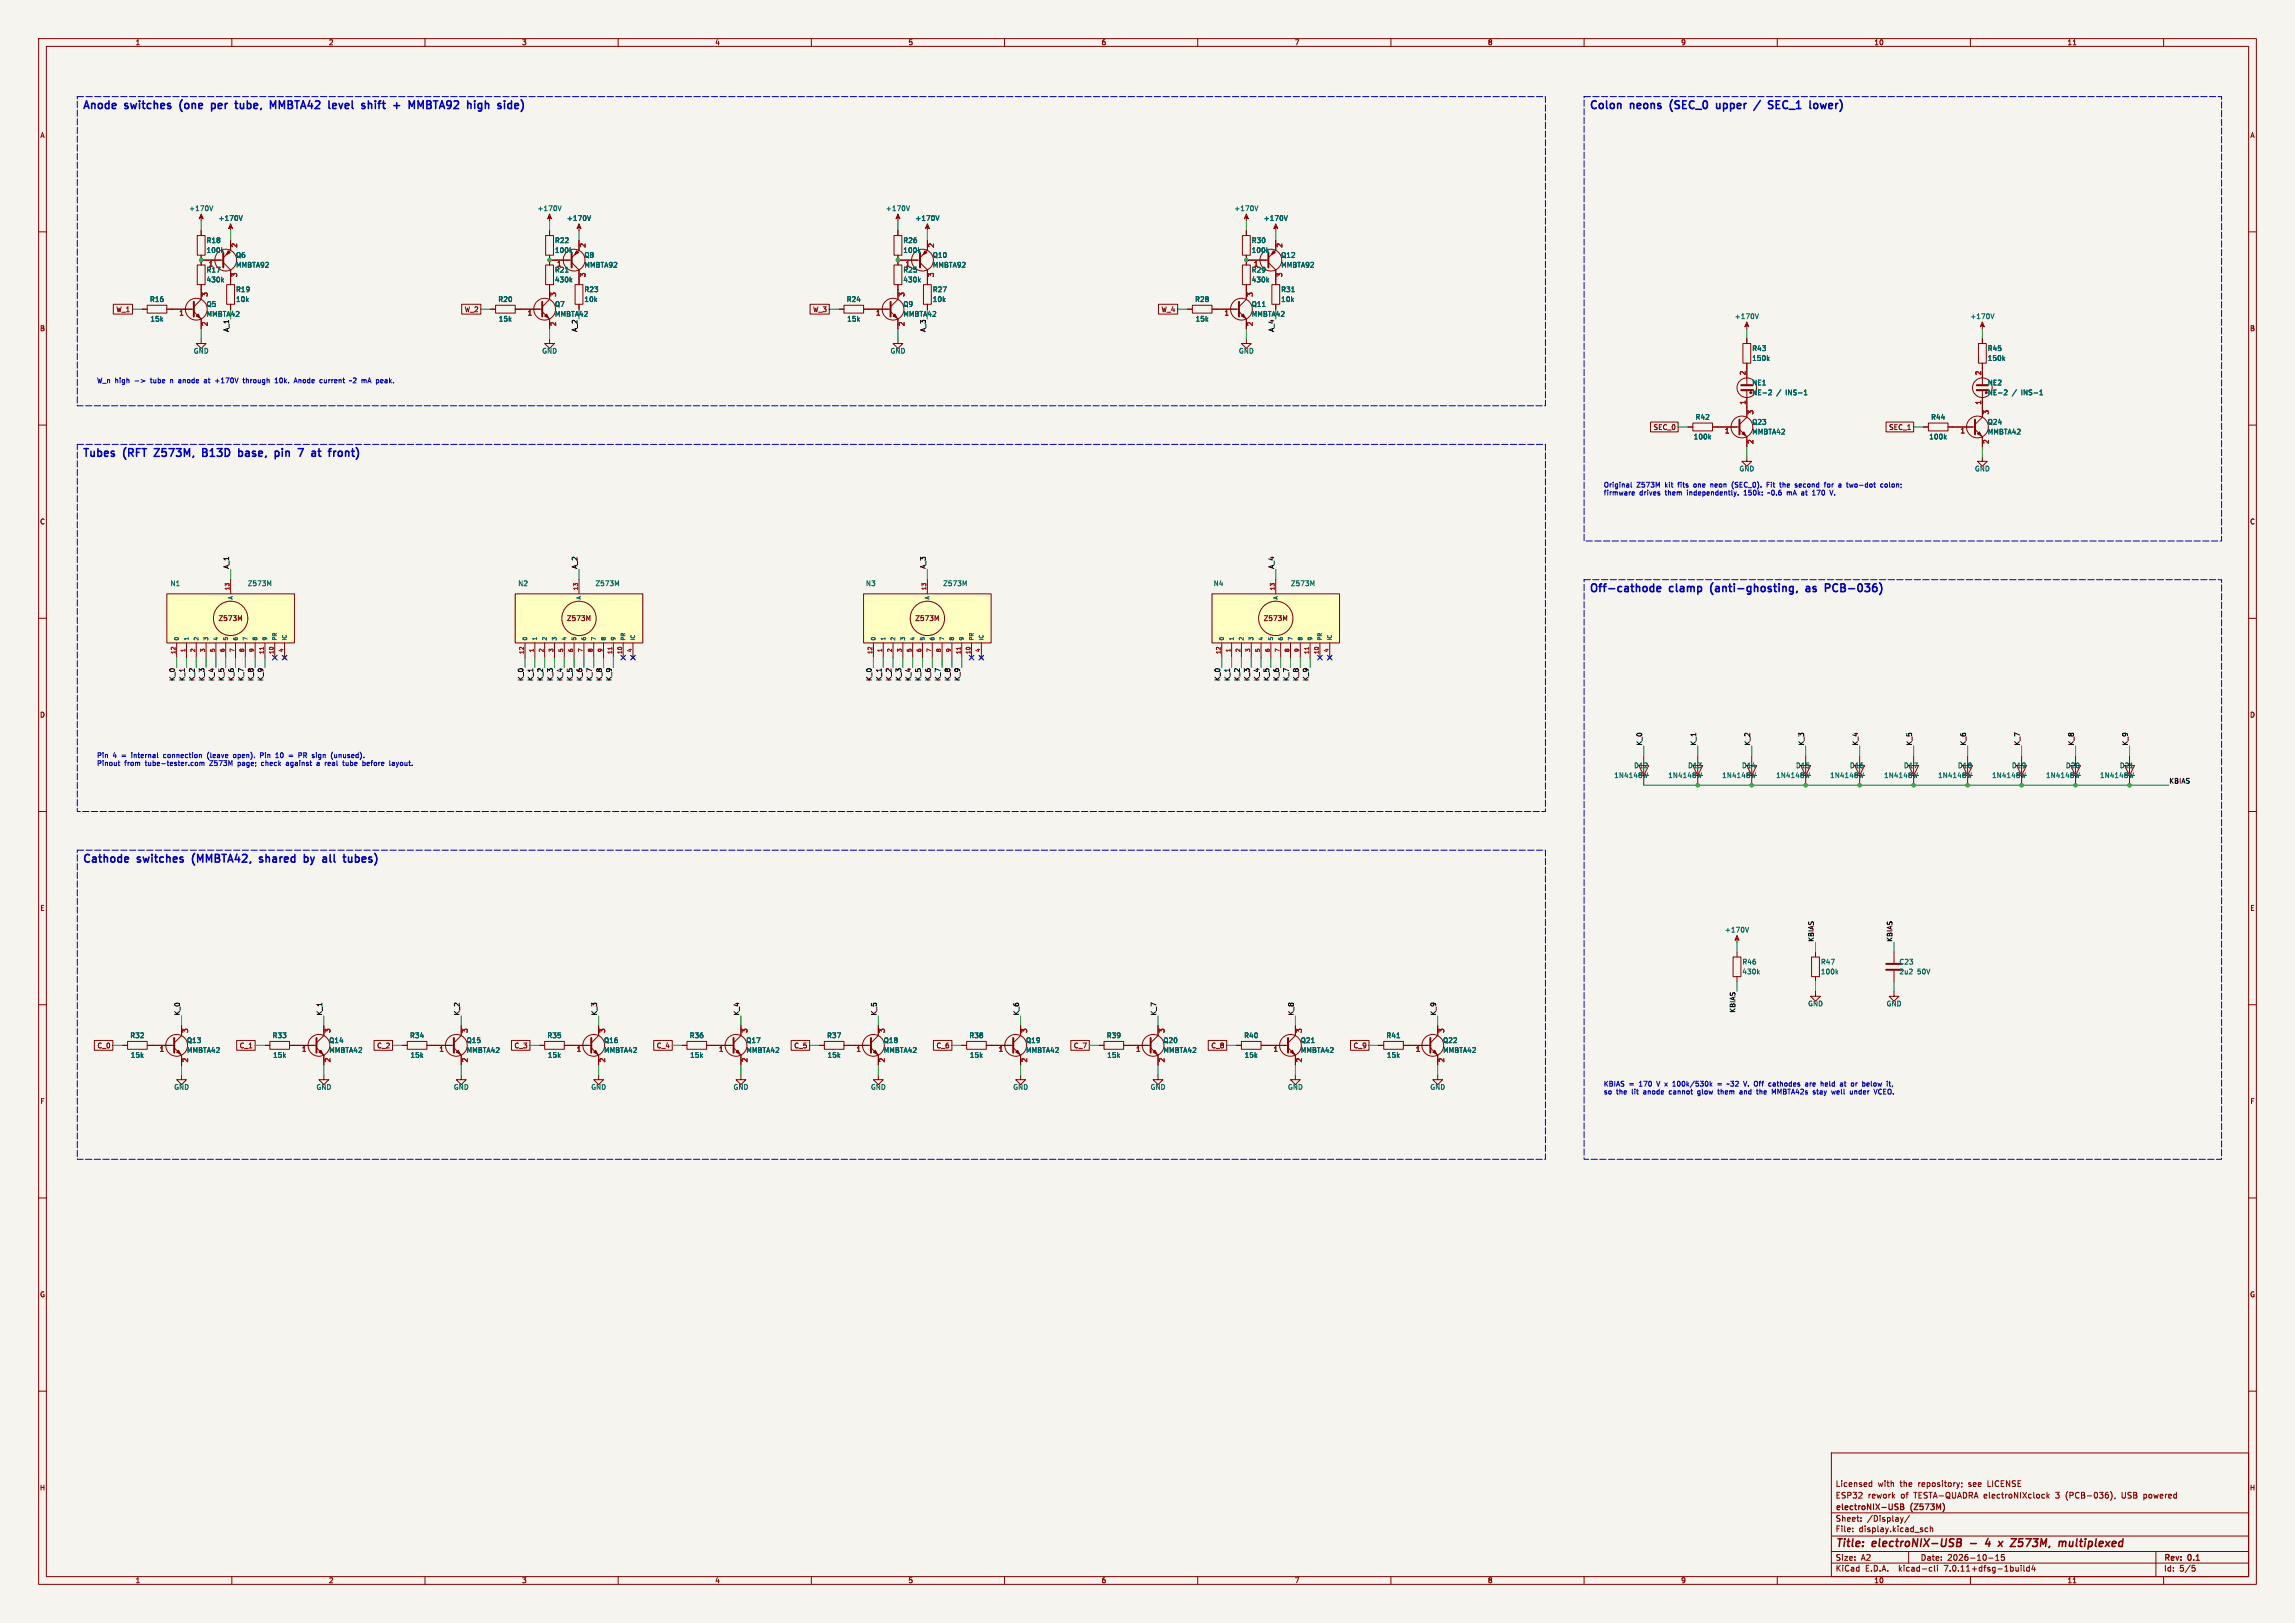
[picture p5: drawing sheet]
<svg xmlns="http://www.w3.org/2000/svg" width="594mm" height="420mm" viewBox="0 0 594 420" stroke-linecap="round" stroke-linejoin="round" font-family="sans-serif">
<defs><g id="words">
<g font-size="2.8" fill="#0000c2">
<text x="21.3" y="29.2">Anode</text>
<text x="32.5" y="29.2">switches</text>
<text x="47.4" y="29.2">(one</text>
<text x="56.4" y="29.2">per</text>
<text x="63.5" y="29.2">tube,</text>
<text x="73.3" y="29.2">MMBTA42</text>
<text x="89.2" y="29.2">level</text>
<text x="98.6" y="29.2">shift</text>
<text x="112.4" y="29.2">MMBTA92</text>
<text x="128.3" y="29.2">high</text>
<text x="411.3" y="29.2">Colon</text>
<text x="422.1" y="29.2">neons</text>
<text x="433.2" y="29.2">(SEC_0</text>
<text x="446" y="29.2">upper</text>
<text x="456.7" y="29.2">/</text>
<text x="461.1" y="29.2">SEC_1</text>
<text x="472.5" y="29.2">lower)</text>
<text x="21.3" y="119.2">Tubes</text>
<text x="32.1" y="119.2">(RFT</text>
<text x="41" y="119.2">Z573M,</text>
<text x="54.1" y="119.2">B13D</text>
<text x="64.3" y="119.2">base,</text>
<text x="74.5" y="119.2">pin</text>
<text x="81.4" y="119.2">7</text>
<text x="85.6" y="119.2">at</text>
<text x="90.9" y="119.2">front)</text>
<text x="411.3" y="154.2">Off-cathode</text>
<text x="432.3" y="154.2">clamp</text>
<text x="443.6" y="154.2">(anti-ghosting,</text>
<text x="469.2" y="154.2">as</text>
<text x="474.9" y="154.2">PCB-036)</text>
<text x="21.3" y="224.2">Cathode</text>
<text x="35.7" y="224.2">switches</text>
<text x="50.7" y="224.2">(MMBTA42,</text>
<text x="68.9" y="224.2">shared</text>
<text x="81.2" y="224.2">by</text>
<text x="86.9" y="224.2">all</text>
<text x="93.1" y="224.2">tubes)</text>
</g>
<g font-size="2.8" fill="#840000">
<text x="475" y="400.9">Title:</text>
<text x="484.7" y="400.9">electroNIX-USB</text>
<text x="515.6" y="400.9">4</text>
<text x="519.8" y="400.9">x</text>
<text x="523.8" y="400.9">Z573M,</text>
<text x="536.9" y="400.9">multiplexed</text>
</g>
<g font-size="2.1" fill="#840000">
<text x="475" y="388">ESP32</text>
<text x="475" y="385">Licensed</text>
<text x="483.4" y="388">rework</text>
<text x="486" y="385">with</text>
<text x="491.8" y="385">the</text>
<text x="492" y="388">of</text>
<text x="495.5" y="388">TESTA-QUADRA</text>
<text x="496.6" y="385">repository;</text>
<text x="509.8" y="385">see</text>
<text x="513.8" y="388">electroNIXclock</text>
<text x="514.9" y="385">LICENSE</text>
<text x="532.5" y="388">3</text>
<text x="535.2" y="388">(PCB-036),</text>
<text x="549.9" y="388">USB</text>
<text x="555.7" y="388">powered</text>
<text x="475" y="394">Sheet:</text>
<text x="475" y="391.2">electroNIX-USB</text>
<text x="483.2" y="394">/Display/</text>
<text x="494.6" y="391.2">(Z573M)</text>
<text x="475" y="396.7">File:</text>
<text x="481.1" y="396.7">display.kicad_sch</text>
<text x="475" y="406.9">KiCad</text>
<text x="475" y="404.1">Size:</text>
<text x="481.7" y="404.1">A2</text>
<text x="482.7" y="406.9">E.D.A.</text>
<text x="491.6" y="406.9">kicad-cli</text>
<text x="497" y="404.1">Date:</text>
<text x="503.5" y="406.9">7.0.11+dfsg-1build4</text>
<text x="504" y="404.1">2026-10-15</text>
<text x="560" y="404.3">Rev:</text>
<text x="560" y="406.9">Id:</text>
<text x="564.1" y="406.9">5/5</text>
<text x="566.4" y="404.3">0.1</text>
</g>
<g font-size="1.8" fill="#840000">
<text x="35" y="11.9">1</text>
<text x="85" y="11.9">2</text>
<text x="135" y="11.9">3</text>
<text x="185" y="11.9">4</text>
<text x="235" y="11.9">5</text>
<text x="285" y="11.9">6</text>
<text x="335" y="11.9">7</text>
<text x="385" y="11.9">8</text>
<text x="435" y="11.9">9</text>
<text x="485" y="11.9">10</text>
<text x="535" y="11.9">11</text>
<text x="10.3" y="35.9">A</text>
<text x="582.3" y="35.9">A</text>
<text x="30" y="81">W_1</text>
<text x="120.2" y="81">W_2</text>
<text x="210.3" y="81">W_3</text>
<text x="300.5" y="81">W_4</text>
<text x="10.3" y="85.9">B</text>
<text x="582.3" y="85.9">B</text>
<text x="427.9" y="111.4">SEC_0</text>
<text x="488.8" y="111.4">SEC_1</text>
<text x="10.3" y="135.9">C</text>
<text x="582.3" y="135.9">C</text>
<text x="56.4" y="160.9">Z573M</text>
<text x="146.6" y="160.9">Z573M</text>
<text x="236.8" y="160.9">Z573M</text>
<text x="326.9" y="160.9">Z573M</text>
<text x="10.3" y="185.9">D</text>
<text x="582.3" y="185.9">D</text>
<text x="10.3" y="235.9">E</text>
<text x="582.3" y="235.9">E</text>
<text x="25.1" y="271.5">C_0</text>
<text x="61.9" y="271.5">C_1</text>
<text x="97.5" y="271.5">C_2</text>
<text x="133" y="271.5">C_3</text>
<text x="169.9" y="271.5">C_4</text>
<text x="205.4" y="271.5">C_5</text>
<text x="242.3" y="271.5">C_6</text>
<text x="277.8" y="271.5">C_7</text>
<text x="313.4" y="271.5">C_8</text>
<text x="350.2" y="271.5">C_9</text>
<text x="10.3" y="285.9">F</text>
<text x="582.3" y="285.9">F</text>
<text x="10.3" y="335.9">G</text>
<text x="582.3" y="335.9">G</text>
<text x="10.2" y="385.9">H</text>
<text x="582.2" y="385.9">H</text>
<text x="35" y="409.9">1</text>
<text x="85" y="409.9">2</text>
<text x="135" y="409.9">3</text>
<text x="185" y="409.9">4</text>
<text x="235" y="409.9">5</text>
<text x="285" y="409.9">6</text>
<text x="335" y="409.9">7</text>
<text x="385" y="409.9">8</text>
<text x="435" y="409.9">9</text>
<text x="485" y="409.9">10</text>
<text x="535" y="409.9">11</text>
</g>
<g font-size="1.8" fill="#006464">
<text x="48.8" y="54.8">+170V</text>
<text x="56.4" y="57.4">+170V</text>
<text x="139" y="54.8">+170V</text>
<text x="146.6" y="57.4">+170V</text>
<text x="229.2" y="54.8">+170V</text>
<text x="236.8" y="57.4">+170V</text>
<text x="319.3" y="54.8">+170V</text>
<text x="327" y="57.4">+170V</text>
<text x="53.3" y="63.1">R18</text>
<text x="53.3" y="65.6">100k</text>
<text x="143.5" y="63.1">R22</text>
<text x="143.5" y="65.6">100k</text>
<text x="233.7" y="63.1">R26</text>
<text x="233.7" y="65.6">100k</text>
<text x="323.9" y="63.1">R30</text>
<text x="323.9" y="65.6">100k</text>
<text x="53.3" y="70.7">R17</text>
<text x="53.9" y="69.3">1</text>
<text x="61" y="66.9">Q6</text>
<text x="61" y="69.4">MMBTA92</text>
<text x="143.5" y="70.7">R21</text>
<text x="144.1" y="69.3">1</text>
<text x="151.1" y="66.9">Q8</text>
<text x="151.1" y="69.4">MMBTA92</text>
<text x="233.7" y="70.7">R25</text>
<text x="234.2" y="69.3">1</text>
<text x="241.3" y="66.9">Q10</text>
<text x="241.3" y="69.4">MMBTA92</text>
<text x="323.9" y="70.7">R29</text>
<text x="324.4" y="69.3">1</text>
<text x="331.5" y="66.9">Q12</text>
<text x="331.5" y="69.4">MMBTA92</text>
<text x="53.3" y="73.3">430k</text>
<text x="61" y="75.8">R19</text>
<text x="143.5" y="73.3">430k</text>
<text x="151.1" y="75.8">R23</text>
<text x="233.7" y="73.3">430k</text>
<text x="241.3" y="75.8">R27</text>
<text x="323.9" y="73.3">430k</text>
<text x="331.5" y="75.8">R31</text>
<text x="38.7" y="78.3">R16</text>
<text x="38.8" y="83.4">15k</text>
<text x="53.3" y="79.6">Q5</text>
<text x="53.3" y="82.1">MMBTA42</text>
<text x="61" y="78.3">10k</text>
<text x="128.9" y="78.3">R20</text>
<text x="129" y="83.4">15k</text>
<text x="143.5" y="79.6">Q7</text>
<text x="143.5" y="82.1">MMBTA42</text>
<text x="151.1" y="78.3">10k</text>
<text x="219" y="78.3">R24</text>
<text x="219.2" y="83.4">15k</text>
<text x="233.7" y="79.6">Q9</text>
<text x="233.7" y="82.1">MMBTA42</text>
<text x="241.3" y="78.3">10k</text>
<text x="309.2" y="78.3">R28</text>
<text x="309.3" y="83.4">15k</text>
<text x="323.9" y="79.6">Q11</text>
<text x="323.9" y="82.1">MMBTA42</text>
<text x="331.5" y="78.3">10k</text>
<text x="448.9" y="82.8">+170V</text>
<text x="509.8" y="82.8">+170V</text>
<text x="50" y="91.7">GND</text>
<text x="140.2" y="91.7">GND</text>
<text x="230.4" y="91.7">GND</text>
<text x="320.5" y="91.7">GND</text>
<text x="453.4" y="91">R43</text>
<text x="453.4" y="93.6">150k</text>
<text x="514.4" y="91">R45</text>
<text x="514.4" y="93.6">150k</text>
<text x="453.4" y="99.9">NE1</text>
<text x="514.4" y="99.9">NE2</text>
<text x="453.4" y="102.5">NE-2</text>
<text x="459.8" y="102.5">/</text>
<text x="462.3" y="102.5">INS-1</text>
<text x="514.4" y="102.5">NE-2</text>
<text x="520.8" y="102.5">/</text>
<text x="523.3" y="102.5">INS-1</text>
<text x="438.3" y="113.9">100k</text>
<text x="438.7" y="108.8">R42</text>
<text x="453.4" y="110.1">Q23</text>
<text x="453.4" y="112.6">MMBTA42</text>
<text x="499.2" y="113.9">100k</text>
<text x="499.7" y="108.8">R44</text>
<text x="514.4" y="110.1">Q24</text>
<text x="514.4" y="112.6">MMBTA42</text>
<text x="450.1" y="122.2">GND</text>
<text x="511" y="122.2">GND</text>
<text x="44" y="151.9">N1</text>
<text x="64" y="151.9">Z573M</text>
<text x="134" y="151.9">N2</text>
<text x="154" y="151.9">Z573M</text>
<text x="224" y="151.9">N3</text>
<text x="244" y="151.9">Z573M</text>
<text x="314" y="151.9">N4</text>
<text x="334" y="151.9">Z573M</text>
<text x="417.7" y="201.5">1N4148W</text>
<text x="422.8" y="199">D12</text>
<text x="431.6" y="201.5">1N4148W</text>
<text x="436.8" y="199">D13</text>
<text x="445.6" y="201.5">1N4148W</text>
<text x="450.8" y="199">D14</text>
<text x="459.6" y="201.5">1N4148W</text>
<text x="464.7" y="199">D15</text>
<text x="473.6" y="201.5">1N4148W</text>
<text x="478.7" y="199">D16</text>
<text x="487.5" y="201.5">1N4148W</text>
<text x="492.7" y="199">D17</text>
<text x="501.5" y="201.5">1N4148W</text>
<text x="506.6" y="199">D18</text>
<text x="515.5" y="201.5">1N4148W</text>
<text x="520.6" y="199">D19</text>
<text x="529.4" y="201.5">1N4148W</text>
<text x="534.6" y="199">D20</text>
<text x="543.4" y="201.5">1N4148W</text>
<text x="548.5" y="199">D21</text>
<text x="446.3" y="241.5">+170V</text>
<text x="450.9" y="249.8">R46</text>
<text x="471.2" y="249.8">R47</text>
<text x="491.5" y="249.8">C23</text>
<text x="450.9" y="252.3">430k</text>
<text x="471.2" y="252.3">100k</text>
<text x="491.5" y="252.3">2u2</text>
<text x="496.2" y="252.3">50V</text>
<text x="467.9" y="260.6">GND</text>
<text x="488.2" y="260.6">GND</text>
<text x="33.6" y="268.8">R32</text>
<text x="70.4" y="268.8">R33</text>
<text x="106" y="268.8">R34</text>
<text x="141.6" y="268.8">R35</text>
<text x="178.4" y="268.8">R36</text>
<text x="214" y="268.8">R37</text>
<text x="250.8" y="268.8">R38</text>
<text x="286.3" y="268.8">R39</text>
<text x="321.9" y="268.8">R40</text>
<text x="358.7" y="268.8">R41</text>
<text x="33.7" y="273.9">15k</text>
<text x="48.3" y="270.1">Q13</text>
<text x="48.3" y="272.6">MMBTA42</text>
<text x="70.6" y="273.9">15k</text>
<text x="85.1" y="270.1">Q14</text>
<text x="85.1" y="272.6">MMBTA42</text>
<text x="106.1" y="273.9">15k</text>
<text x="120.7" y="270.1">Q15</text>
<text x="120.7" y="272.6">MMBTA42</text>
<text x="141.7" y="273.9">15k</text>
<text x="156.2" y="270.1">Q16</text>
<text x="156.2" y="272.6">MMBTA42</text>
<text x="178.5" y="273.9">15k</text>
<text x="193" y="270.1">Q17</text>
<text x="193" y="272.6">MMBTA42</text>
<text x="214.1" y="273.9">15k</text>
<text x="228.6" y="270.1">Q18</text>
<text x="228.6" y="272.6">MMBTA42</text>
<text x="250.9" y="273.9">15k</text>
<text x="265.4" y="270.1">Q19</text>
<text x="265.4" y="272.6">MMBTA42</text>
<text x="286.5" y="273.9">15k</text>
<text x="301" y="270.1">Q20</text>
<text x="301" y="272.6">MMBTA42</text>
<text x="322" y="273.9">15k</text>
<text x="336.6" y="270.1">Q21</text>
<text x="336.6" y="272.6">MMBTA42</text>
<text x="358.9" y="273.9">15k</text>
<text x="373.4" y="270.1">Q22</text>
<text x="373.4" y="272.6">MMBTA42</text>
<text x="45" y="282.2">GND</text>
<text x="81.8" y="282.2">GND</text>
<text x="117.3" y="282.2">GND</text>
<text x="152.9" y="282.2">GND</text>
<text x="189.7" y="282.2">GND</text>
<text x="225.3" y="282.2">GND</text>
<text x="262.1" y="282.2">GND</text>
<text x="297.7" y="282.2">GND</text>
<text x="333.2" y="282.2">GND</text>
<text x="370.1" y="282.2">GND</text>
</g>
<g font-size="1.8" fill="#a90000">
<text x="61.7" y="64.2" transform="rotate(-90 61.7 64.2)">2</text>
<text x="151.8" y="64.2" transform="rotate(-90 151.8 64.2)">2</text>
<text x="242" y="64.2" transform="rotate(-90 242 64.2)">2</text>
<text x="332.2" y="64.2" transform="rotate(-90 332.2 64.2)">2</text>
<text x="61.7" y="71.8" transform="rotate(-90 61.7 71.8)">3</text>
<text x="151.8" y="71.8" transform="rotate(-90 151.8 71.8)">3</text>
<text x="242" y="71.8" transform="rotate(-90 242 71.8)">3</text>
<text x="332.2" y="71.8" transform="rotate(-90 332.2 71.8)">3</text>
<text x="54.1" y="76.9" transform="rotate(-90 54.1 76.9)">3</text>
<text x="144.2" y="76.9" transform="rotate(-90 144.2 76.9)">3</text>
<text x="234.4" y="76.9" transform="rotate(-90 234.4 76.9)">3</text>
<text x="324.6" y="76.9" transform="rotate(-90 324.6 76.9)">3</text>
<text x="46.3" y="82">1</text>
<text x="136.5" y="82">1</text>
<text x="226.6" y="82">1</text>
<text x="316.8" y="82">1</text>
<text x="54.1" y="84.5" transform="rotate(-90 54.1 84.5)">2</text>
<text x="144.2" y="84.5" transform="rotate(-90 144.2 84.5)">2</text>
<text x="234.4" y="84.5" transform="rotate(-90 234.4 84.5)">2</text>
<text x="324.6" y="84.5" transform="rotate(-90 324.6 84.5)">2</text>
<text x="451.9" y="97.2" transform="rotate(-90 451.9 97.2)">2</text>
<text x="512.8" y="97.2" transform="rotate(-90 512.8 97.2)">2</text>
<text x="451.9" y="104.8" transform="rotate(-90 451.9 104.8)">1</text>
<text x="454.1" y="107.4" transform="rotate(-90 454.1 107.4)">3</text>
<text x="512.8" y="104.8" transform="rotate(-90 512.8 104.8)">1</text>
<text x="515.1" y="107.4" transform="rotate(-90 515.1 107.4)">3</text>
<text x="446.3" y="112.5">1</text>
<text x="507.3" y="112.5">1</text>
<text x="454.1" y="115" transform="rotate(-90 454.1 115)">2</text>
<text x="515.1" y="115" transform="rotate(-90 515.1 115)">2</text>
<text x="49" y="267.4" transform="rotate(-90 49 267.4)">3</text>
<text x="85.8" y="267.4" transform="rotate(-90 85.8 267.4)">3</text>
<text x="121.4" y="267.4" transform="rotate(-90 121.4 267.4)">3</text>
<text x="156.9" y="267.4" transform="rotate(-90 156.9 267.4)">3</text>
<text x="193.8" y="267.4" transform="rotate(-90 193.8 267.4)">3</text>
<text x="229.3" y="267.4" transform="rotate(-90 229.3 267.4)">3</text>
<text x="266.1" y="267.4" transform="rotate(-90 266.1 267.4)">3</text>
<text x="301.7" y="267.4" transform="rotate(-90 301.7 267.4)">3</text>
<text x="337.3" y="267.4" transform="rotate(-90 337.3 267.4)">3</text>
<text x="374.1" y="267.4" transform="rotate(-90 374.1 267.4)">3</text>
<text x="41.2" y="272.5">1</text>
<text x="49" y="275" transform="rotate(-90 49 275)">2</text>
<text x="78" y="272.5">1</text>
<text x="85.8" y="275" transform="rotate(-90 85.8 275)">2</text>
<text x="113.6" y="272.5">1</text>
<text x="121.4" y="275" transform="rotate(-90 121.4 275)">2</text>
<text x="149.2" y="272.5">1</text>
<text x="156.9" y="275" transform="rotate(-90 156.9 275)">2</text>
<text x="186" y="272.5">1</text>
<text x="193.8" y="275" transform="rotate(-90 193.8 275)">2</text>
<text x="221.5" y="272.5">1</text>
<text x="229.3" y="275" transform="rotate(-90 229.3 275)">2</text>
<text x="258.4" y="272.5">1</text>
<text x="266.1" y="275" transform="rotate(-90 266.1 275)">2</text>
<text x="293.9" y="272.5">1</text>
<text x="301.7" y="275" transform="rotate(-90 301.7 275)">2</text>
<text x="329.5" y="272.5">1</text>
<text x="337.3" y="275" transform="rotate(-90 337.3 275)">2</text>
<text x="366.3" y="272.5">1</text>
<text x="374.1" y="275" transform="rotate(-90 374.1 275)">2</text>
</g>
<g font-size="1.8" fill="#0f0f0f">
<text x="59.3" y="86" transform="rotate(-90 59.3 86)">A_1</text>
<text x="149.5" y="86" transform="rotate(-90 149.5 86)">A_2</text>
<text x="239.7" y="86" transform="rotate(-90 239.7 86)">A_3</text>
<text x="329.8" y="86" transform="rotate(-90 329.8 86)">A_4</text>
<text x="59.3" y="147.3" transform="rotate(-90 59.3 147.3)">A_1</text>
<text x="149.5" y="147.3" transform="rotate(-90 149.5 147.3)">A_2</text>
<text x="239.7" y="147.3" transform="rotate(-90 239.7 147.3)">A_3</text>
<text x="329.8" y="147.3" transform="rotate(-90 329.8 147.3)">A_4</text>
<text x="45.4" y="176.4" transform="rotate(-90 45.4 176.4)">K_0</text>
<text x="47.9" y="176.4" transform="rotate(-90 47.9 176.4)">K_1</text>
<text x="50.5" y="176.4" transform="rotate(-90 50.5 176.4)">K_2</text>
<text x="53" y="176.4" transform="rotate(-90 53 176.4)">K_3</text>
<text x="55.5" y="176.4" transform="rotate(-90 55.5 176.4)">K_4</text>
<text x="58.1" y="176.4" transform="rotate(-90 58.1 176.4)">K_5</text>
<text x="60.6" y="176.4" transform="rotate(-90 60.6 176.4)">K_6</text>
<text x="63.2" y="176.4" transform="rotate(-90 63.2 176.4)">K_7</text>
<text x="65.7" y="176.4" transform="rotate(-90 65.7 176.4)">K_8</text>
<text x="68.2" y="176.4" transform="rotate(-90 68.2 176.4)">K_9</text>
<text x="135.5" y="176.4" transform="rotate(-90 135.5 176.4)">K_0</text>
<text x="138.1" y="176.4" transform="rotate(-90 138.1 176.4)">K_1</text>
<text x="140.6" y="176.4" transform="rotate(-90 140.6 176.4)">K_2</text>
<text x="143.2" y="176.4" transform="rotate(-90 143.2 176.4)">K_3</text>
<text x="145.7" y="176.4" transform="rotate(-90 145.7 176.4)">K_4</text>
<text x="148.2" y="176.4" transform="rotate(-90 148.2 176.4)">K_5</text>
<text x="150.8" y="176.4" transform="rotate(-90 150.8 176.4)">K_6</text>
<text x="153.3" y="176.4" transform="rotate(-90 153.3 176.4)">K_7</text>
<text x="155.9" y="176.4" transform="rotate(-90 155.9 176.4)">K_8</text>
<text x="158.4" y="176.4" transform="rotate(-90 158.4 176.4)">K_9</text>
<text x="225.7" y="176.4" transform="rotate(-90 225.7 176.4)">K_0</text>
<text x="228.3" y="176.4" transform="rotate(-90 228.3 176.4)">K_1</text>
<text x="230.8" y="176.4" transform="rotate(-90 230.8 176.4)">K_2</text>
<text x="233.3" y="176.4" transform="rotate(-90 233.3 176.4)">K_3</text>
<text x="235.9" y="176.4" transform="rotate(-90 235.9 176.4)">K_4</text>
<text x="238.4" y="176.4" transform="rotate(-90 238.4 176.4)">K_5</text>
<text x="241" y="176.4" transform="rotate(-90 241 176.4)">K_6</text>
<text x="243.5" y="176.4" transform="rotate(-90 243.5 176.4)">K_7</text>
<text x="246" y="176.4" transform="rotate(-90 246 176.4)">K_8</text>
<text x="248.6" y="176.4" transform="rotate(-90 248.6 176.4)">K_9</text>
<text x="315.9" y="176.4" transform="rotate(-90 315.9 176.4)">K_0</text>
<text x="318.4" y="176.4" transform="rotate(-90 318.4 176.4)">K_1</text>
<text x="321" y="176.4" transform="rotate(-90 321 176.4)">K_2</text>
<text x="323.5" y="176.4" transform="rotate(-90 323.5 176.4)">K_3</text>
<text x="326" y="176.4" transform="rotate(-90 326 176.4)">K_4</text>
<text x="328.6" y="176.4" transform="rotate(-90 328.6 176.4)">K_5</text>
<text x="331.1" y="176.4" transform="rotate(-90 331.1 176.4)">K_6</text>
<text x="333.7" y="176.4" transform="rotate(-90 333.7 176.4)">K_7</text>
<text x="336.2" y="176.4" transform="rotate(-90 336.2 176.4)">K_8</text>
<text x="338.7" y="176.4" transform="rotate(-90 338.7 176.4)">K_9</text>
<text x="425.1" y="193" transform="rotate(-90 425.1 193)">K_0</text>
<text x="439.1" y="193" transform="rotate(-90 439.1 193)">K_1</text>
<text x="453" y="193" transform="rotate(-90 453 193)">K_2</text>
<text x="467" y="193" transform="rotate(-90 467 193)">K_3</text>
<text x="481" y="193" transform="rotate(-90 481 193)">K_4</text>
<text x="494.9" y="193" transform="rotate(-90 494.9 193)">K_5</text>
<text x="508.9" y="193" transform="rotate(-90 508.9 193)">K_6</text>
<text x="522.9" y="193" transform="rotate(-90 522.9 193)">K_7</text>
<text x="536.9" y="193" transform="rotate(-90 536.9 193)">K_8</text>
<text x="550.8" y="193" transform="rotate(-90 550.8 193)">K_9</text>
<text x="561.3" y="202.9">KBIAS</text>
<text x="469.5" y="243.8" transform="rotate(-90 469.5 243.8)">KBIAS</text>
<text x="489.9" y="243.8" transform="rotate(-90 489.9 243.8)">KBIAS</text>
<text x="46.6" y="262.9" transform="rotate(-90 46.6 262.9)">K_0</text>
<text x="83.5" y="262.9" transform="rotate(-90 83.5 262.9)">K_1</text>
<text x="119" y="262.9" transform="rotate(-90 119 262.9)">K_2</text>
<text x="154.6" y="262.9" transform="rotate(-90 154.6 262.9)">K_3</text>
<text x="191.4" y="262.9" transform="rotate(-90 191.4 262.9)">K_4</text>
<text x="227" y="262.9" transform="rotate(-90 227 262.9)">K_5</text>
<text x="263.8" y="262.9" transform="rotate(-90 263.8 262.9)">K_6</text>
<text x="299.4" y="262.9" transform="rotate(-90 299.4 262.9)">K_7</text>
<text x="334.9" y="262.9" transform="rotate(-90 334.9 262.9)">K_8</text>
<text x="371.8" y="262.9" transform="rotate(-90 371.8 262.9)">K_9</text>
<text x="449.2" y="262.2" transform="rotate(-90 449.2 262.2)">KBIAS</text>
</g>
<g font-size="1.8" fill="#0000c2">
<text x="25" y="99.5">W_n high</text>
<text x="39.3" y="99.5">tube</text>
<text x="44.6" y="99.5">n</text>
<text x="46.9" y="99.5">anode</text>
<text x="53.7" y="99.5">at</text>
<text x="56.8" y="99.5">+170V</text>
<text x="64.2" y="99.5">through</text>
<text x="72.7" y="99.5">10k.</text>
<text x="77.9" y="99.5">Anode</text>
<text x="84.7" y="99.5">current</text>
<text x="92.6" y="99.5">~2</text>
<text x="95.9" y="99.5">mA</text>
<text x="99.9" y="99.5">peak.</text>
<text x="415" y="126.5">Original</text>
<text x="415" y="128.5">firmware</text>
<text x="423.6" y="126.5">Z573M</text>
<text x="424.3" y="128.5">drives</text>
<text x="431.1" y="126.5">kit</text>
<text x="431.1" y="128.5">them</text>
<text x="434.6" y="126.5">fits</text>
<text x="437" y="128.5">independently.</text>
<text x="438.9" y="126.5">one</text>
<text x="443.4" y="126.5">neon</text>
<text x="449.1" y="126.5">(SEC_0).</text>
<text x="451.9" y="128.5">150k:</text>
<text x="458.3" y="128.5">~0.6</text>
<text x="458.4" y="126.5">Fit</text>
<text x="462" y="126.5">the</text>
<text x="463.4" y="128.5">mA</text>
<text x="466.1" y="126.5">second</text>
<text x="467.3" y="128.5">at</text>
<text x="470.4" y="128.5">170</text>
<text x="473.9" y="126.5">for</text>
<text x="475.2" y="128.5">V.</text>
<text x="477.8" y="126.5">a</text>
<text x="480.1" y="126.5">two-dot</text>
<text x="489.1" y="126.5">colon;</text>
<text x="25" y="196.5">Pin</text>
<text x="29.2" y="196.5">4</text>
<text x="31.6" y="196.5">=</text>
<text x="34.3" y="196.5">internal</text>
<text x="42.8" y="196.5">connection</text>
<text x="54.3" y="196.5">(leave</text>
<text x="61.3" y="196.5">open).</text>
<text x="68.5" y="196.5">Pin</text>
<text x="72.6" y="196.5">10</text>
<text x="79" y="196.5">PR</text>
<text x="82.7" y="196.5">sign</text>
<text x="87.8" y="196.5">(unused).</text>
<text x="25" y="198.5">Pinout</text>
<text x="32.2" y="198.5">from</text>
<text x="37.7" y="198.5">tube-tester.com</text>
<text x="54.6" y="198.5">Z573M</text>
<text x="62" y="198.5">page;</text>
<text x="68.3" y="198.5">check</text>
<text x="75" y="198.5">against</text>
<text x="83.1" y="198.5">a</text>
<text x="85.4" y="198.5">real</text>
<text x="90.3" y="198.5">tube</text>
<text x="95.6" y="198.5">before</text>
<text x="102.7" y="198.5">layout.</text>
<text x="415" y="281.5">KBIAS</text>
<text x="421.6" y="281.5">=</text>
<text x="424.4" y="281.5">170</text>
<text x="429.2" y="281.5">V x</text>
<text x="433.6" y="281.5">100k/530k</text>
<text x="448.2" y="281.5">~32</text>
<text x="452.7" y="281.5">V. Off</text>
<text x="459.5" y="281.5">cathodes</text>
<text x="469.2" y="281.5">are</text>
<text x="473.4" y="281.5">held</text>
<text x="478.6" y="281.5">at</text>
<text x="481.6" y="281.5">or</text>
<text x="484.8" y="281.5">below</text>
<text x="415" y="283.5">so</text>
<text x="418.3" y="283.5">the</text>
<text x="422.5" y="283.5">lit</text>
<text x="425.6" y="283.5">anode</text>
<text x="432.5" y="283.5">cannot</text>
<text x="440.1" y="283.5">glow</text>
<text x="445.5" y="283.5">them</text>
<text x="451.4" y="283.5">and</text>
<text x="456" y="283.5">the</text>
<text x="460.1" y="283.5">MMBTA42s</text>
<text x="471" y="283.5">stay</text>
<text x="476" y="283.5">well</text>
<text x="480.9" y="283.5">under</text>
<text x="487.4" y="283.5">VCEO.</text>
</g>
<g font-size="1.4" fill="#a90000">
<text x="59.4" y="152.9" transform="rotate(-90 59.4 152.9)">13</text>
<text x="149.6" y="152.9" transform="rotate(-90 149.6 152.9)">13</text>
<text x="239.8" y="152.9" transform="rotate(-90 239.8 152.9)">13</text>
<text x="329.9" y="152.9" transform="rotate(-90 329.9 152.9)">13</text>
<text x="45.5" y="169.4" transform="rotate(-90 45.5 169.4)">12</text>
<text x="48" y="168.9" transform="rotate(-90 48 168.9)">1</text>
<text x="50.5" y="168.9" transform="rotate(-90 50.5 168.9)">2</text>
<text x="53.1" y="168.9" transform="rotate(-90 53.1 168.9)">3</text>
<text x="55.6" y="168.9" transform="rotate(-90 55.6 168.9)">5</text>
<text x="58.2" y="168.9" transform="rotate(-90 58.2 168.9)">6</text>
<text x="60.7" y="168.9" transform="rotate(-90 60.7 168.9)">7</text>
<text x="63.2" y="168.9" transform="rotate(-90 63.2 168.9)">8</text>
<text x="65.8" y="168.9" transform="rotate(-90 65.8 168.9)">9</text>
<text x="68.3" y="169.4" transform="rotate(-90 68.3 169.4)">11</text>
<text x="70.9" y="169.4" transform="rotate(-90 70.9 169.4)">10</text>
<text x="73.4" y="168.9" transform="rotate(-90 73.4 168.9)">4</text>
<text x="135.6" y="169.4" transform="rotate(-90 135.6 169.4)">12</text>
<text x="138.2" y="168.9" transform="rotate(-90 138.2 168.9)">1</text>
<text x="140.7" y="168.9" transform="rotate(-90 140.7 168.9)">2</text>
<text x="143.3" y="168.9" transform="rotate(-90 143.3 168.9)">3</text>
<text x="145.8" y="168.9" transform="rotate(-90 145.8 168.9)">5</text>
<text x="148.3" y="168.9" transform="rotate(-90 148.3 168.9)">6</text>
<text x="150.9" y="168.9" transform="rotate(-90 150.9 168.9)">7</text>
<text x="153.4" y="168.9" transform="rotate(-90 153.4 168.9)">8</text>
<text x="156" y="168.9" transform="rotate(-90 156 168.9)">9</text>
<text x="158.5" y="169.4" transform="rotate(-90 158.5 169.4)">11</text>
<text x="161" y="169.4" transform="rotate(-90 161 169.4)">10</text>
<text x="163.6" y="168.9" transform="rotate(-90 163.6 168.9)">4</text>
<text x="225.8" y="169.4" transform="rotate(-90 225.8 169.4)">12</text>
<text x="228.3" y="168.9" transform="rotate(-90 228.3 168.9)">1</text>
<text x="230.9" y="168.9" transform="rotate(-90 230.9 168.9)">2</text>
<text x="233.4" y="168.9" transform="rotate(-90 233.4 168.9)">3</text>
<text x="236" y="168.9" transform="rotate(-90 236 168.9)">5</text>
<text x="238.5" y="168.9" transform="rotate(-90 238.5 168.9)">6</text>
<text x="241" y="168.9" transform="rotate(-90 241 168.9)">7</text>
<text x="243.6" y="168.9" transform="rotate(-90 243.6 168.9)">8</text>
<text x="246.1" y="168.9" transform="rotate(-90 246.1 168.9)">9</text>
<text x="248.7" y="169.4" transform="rotate(-90 248.7 169.4)">11</text>
<text x="251.2" y="169.4" transform="rotate(-90 251.2 169.4)">10</text>
<text x="253.7" y="168.9" transform="rotate(-90 253.7 168.9)">4</text>
<text x="316" y="169.4" transform="rotate(-90 316 169.4)">12</text>
<text x="318.5" y="168.9" transform="rotate(-90 318.5 168.9)">1</text>
<text x="321.1" y="168.9" transform="rotate(-90 321.1 168.9)">2</text>
<text x="323.6" y="168.9" transform="rotate(-90 323.6 168.9)">3</text>
<text x="326.1" y="168.9" transform="rotate(-90 326.1 168.9)">5</text>
<text x="328.7" y="168.9" transform="rotate(-90 328.7 168.9)">6</text>
<text x="331.2" y="168.9" transform="rotate(-90 331.2 168.9)">7</text>
<text x="333.8" y="168.9" transform="rotate(-90 333.8 168.9)">8</text>
<text x="336.3" y="168.9" transform="rotate(-90 336.3 168.9)">9</text>
<text x="338.8" y="169.4" transform="rotate(-90 338.8 169.4)">11</text>
<text x="341.4" y="169.4" transform="rotate(-90 341.4 169.4)">10</text>
<text x="343.9" y="168.9" transform="rotate(-90 343.9 168.9)">4</text>
</g>
<g font-size="1.4" fill="#006464">
<text x="60.4" y="155.3" transform="rotate(-90 60.4 155.3)">A</text>
<text x="150.6" y="155.3" transform="rotate(-90 150.6 155.3)">A</text>
<text x="240.8" y="155.3" transform="rotate(-90 240.8 155.3)">A</text>
<text x="330.9" y="155.3" transform="rotate(-90 330.9 155.3)">A</text>
<text x="46.5" y="165.9" transform="rotate(-90 46.5 165.9)">0</text>
<text x="49" y="165.9" transform="rotate(-90 49 165.9)">1</text>
<text x="51.5" y="165.9" transform="rotate(-90 51.5 165.9)">2</text>
<text x="54.1" y="165.9" transform="rotate(-90 54.1 165.9)">3</text>
<text x="56.6" y="165.9" transform="rotate(-90 56.6 165.9)">4</text>
<text x="59.2" y="165.9" transform="rotate(-90 59.2 165.9)">5</text>
<text x="61.7" y="165.9" transform="rotate(-90 61.7 165.9)">6</text>
<text x="64.2" y="165.9" transform="rotate(-90 64.2 165.9)">7</text>
<text x="66.8" y="165.9" transform="rotate(-90 66.8 165.9)">8</text>
<text x="69.3" y="165.9" transform="rotate(-90 69.3 165.9)">9</text>
<text x="71.9" y="165.9" transform="rotate(-90 71.9 165.9)">PR</text>
<text x="74.4" y="165.9" transform="rotate(-90 74.4 165.9)">IC</text>
<text x="136.6" y="165.9" transform="rotate(-90 136.6 165.9)">0</text>
<text x="139.2" y="165.9" transform="rotate(-90 139.2 165.9)">1</text>
<text x="141.7" y="165.9" transform="rotate(-90 141.7 165.9)">2</text>
<text x="144.2" y="165.9" transform="rotate(-90 144.2 165.9)">3</text>
<text x="146.8" y="165.9" transform="rotate(-90 146.8 165.9)">4</text>
<text x="149.3" y="165.9" transform="rotate(-90 149.3 165.9)">5</text>
<text x="151.9" y="165.9" transform="rotate(-90 151.9 165.9)">6</text>
<text x="154.4" y="165.9" transform="rotate(-90 154.4 165.9)">7</text>
<text x="156.9" y="165.9" transform="rotate(-90 156.9 165.9)">8</text>
<text x="159.5" y="165.9" transform="rotate(-90 159.5 165.9)">9</text>
<text x="162" y="165.9" transform="rotate(-90 162 165.9)">PR</text>
<text x="164.6" y="165.9" transform="rotate(-90 164.6 165.9)">IC</text>
<text x="226.8" y="165.9" transform="rotate(-90 226.8 165.9)">0</text>
<text x="229.3" y="165.9" transform="rotate(-90 229.3 165.9)">1</text>
<text x="231.9" y="165.9" transform="rotate(-90 231.9 165.9)">2</text>
<text x="234.4" y="165.9" transform="rotate(-90 234.4 165.9)">3</text>
<text x="237" y="165.9" transform="rotate(-90 237 165.9)">4</text>
<text x="239.5" y="165.9" transform="rotate(-90 239.5 165.9)">5</text>
<text x="242" y="165.9" transform="rotate(-90 242 165.9)">6</text>
<text x="244.6" y="165.9" transform="rotate(-90 244.6 165.9)">7</text>
<text x="247.1" y="165.9" transform="rotate(-90 247.1 165.9)">8</text>
<text x="249.7" y="165.9" transform="rotate(-90 249.7 165.9)">9</text>
<text x="252.2" y="165.9" transform="rotate(-90 252.2 165.9)">PR</text>
<text x="254.7" y="165.9" transform="rotate(-90 254.7 165.9)">IC</text>
<text x="317" y="165.9" transform="rotate(-90 317 165.9)">0</text>
<text x="319.5" y="165.9" transform="rotate(-90 319.5 165.9)">1</text>
<text x="322" y="165.9" transform="rotate(-90 322 165.9)">2</text>
<text x="324.6" y="165.9" transform="rotate(-90 324.6 165.9)">3</text>
<text x="327.1" y="165.9" transform="rotate(-90 327.1 165.9)">4</text>
<text x="329.7" y="165.9" transform="rotate(-90 329.7 165.9)">5</text>
<text x="332.2" y="165.9" transform="rotate(-90 332.2 165.9)">6</text>
<text x="334.7" y="165.9" transform="rotate(-90 334.7 165.9)">7</text>
<text x="337.3" y="165.9" transform="rotate(-90 337.3 165.9)">8</text>
<text x="339.8" y="165.9" transform="rotate(-90 339.8 165.9)">9</text>
<text x="342.4" y="165.9" transform="rotate(-90 342.4 165.9)">PR</text>
<text x="344.9" y="165.9" transform="rotate(-90 344.9 165.9)">IC</text>
</g>
</g></defs>
<path d="M0 0h594v420h-594z" fill="#f5f4ef" stroke="#f5f4ef" stroke-width=".26"/>
<g fill="none" stroke="#840000" stroke-width=".26">
<path d="M10 10h574v400h-574zM12 12h570v396h-570zM60 10v2M110 10v2M160 10v2M210 10v2M260 10v2M310 10v2M360 10v2M410 10v2M460 10v2M510 10v2"/>
<path d="M536.6 11.6h.7M560 10v2M10 60h2M52.1 56.1v1.1M52.1 55.4l.5 1.2-.5-.5-.5 .5zM52.1 59.7v1.3M59.7 58.7v1M59.7 57.9l.5 1.3-.5-.5-.5 .5zM142.2 56.1v1.1M142.2 55.4l.5 1.2-.5-.5-.5 .5zM142.2 59.7v1.3M149.9 58.7v1"/>
<path d="M149.9 57.9l.5 1.3-.5-.5-.5 .5zM232.4 56.1v1.1M232.4 55.4l.5 1.2-.5-.5-.5 .5zM232.4 59.7v1.3M240 58.7v1M240 57.9l.5 1.3-.5-.5-.5 .5zM322.6 56.1v1.1M322.6 55.4l.5 1.2-.5-.5-.5 .5zM322.6 59.7v1.3M330.2 58.7v1M330.2 57.9l.5 1.3-.5-.5-.5 .5zM582 60h2"/>
<path d="M29.3 78.7h5v2.6h-5zM38.1 79h5.1v2h-5.1zM51.1 61h2v5h-2zM51.1 68.6h2v5.1h-2zM52.1 73.7v3.8l-1.9 1.9M52.1 66v2.6M52.1 67.3h5.7M57.8 67.9l1.9 2v3.8M58.7 73.7h2v5h-2zM59.7 62.2v2.6l-1.9 1.9M59.7 78.7v1.3M119.5 78.7h5v2.6h-5z"/>
<path d="M128.3 79h5v2h-5zM141.2 68.6h2.1v5.1h-2.1zM141.2 61h2.1v5h-2.1zM142.2 67.3h5.8M142.2 66v2.6M142.2 73.7v3.8l-1.9 1.9M148 67.9l1.9 2v3.8M148.8 73.7h2.1v5h-2.1zM149.9 62.2v2.6l-1.9 1.9M149.9 78.7v1.3M209.7 78.7h4.9v2.6h-4.9zM218.4 79h5.1v2h-5.1z"/>
<path d="M231.4 68.6h2v5.1h-2zM231.4 61h2v5h-2zM232.4 67.3h5.7M232.4 66v2.6M232.4 73.7v3.8l-1.9 1.9M238.1 67.9l1.9 2v3.8M239 73.7h2v5h-2zM240 62.2v2.6l-1.9 1.9M240 78.7v1.3M299.8 78.7h5v2.6h-5zM308.6 79h5.1v2h-5.1zM321.6 61h2v5h-2z"/>
<path d="M321.6 68.6h2v5.1h-2zM322.6 67.3h5.7M322.6 73.7v3.8l-1.9 1.9M322.6 66v2.6M328.3 67.9l1.9 2v3.8M329.2 73.7h2v5h-2zM330.2 62.2v2.6l-1.9 1.9M330.2 78.7v1.3M36.8 80h1.3M43.2 80h7M50.2 80.6l1.9 2v2.5M52.1 87.6v1.3h1.2l-1.2 1.3-1.3-1.3h1.3"/>
<path d="M127 80h1.3M133.3 80h7M140.3 80.6l1.9 2v2.5M142.2 87.6v1.3h1.3l-1.3 1.3-1.2-1.3h1.2M217.2 80h1.2M223.5 80h7M230.5 80.6l1.9 2v2.5M232.4 87.6v1.3h1.3l-1.3 1.3-1.3-1.3h1.3M307.3 80h1.3M313.7 80h7M320.7 80.6l1.9 2v2.5M322.6 87.6v1.3h1.2l-1.2 1.3-1.3-1.3h1.3"/>
<path d="M451.1 88.9h2v5.1h-2zM452.1 84.1v1M452.1 83.3l.5 1.3-.5-.5-.5 .5zM452.1 87.6v1.3M452.1 94v5.6M512.1 88.9h2v5.1h-2zM513.1 84.1v1M513.1 83.3l.5 1.3-.5-.5-.5 .5zM513.1 87.6v1.3M513.1 94v5.6M10 110h2M427.2 109.2h7.1v2.6h-7.1z"/>
<path d="M436.9 110.5h1.2M438.1 109.5h5.1v2h-5.1zM443.2 110.5h7M450.2 111.1l1.9 1.9v2.6M452.1 118.1v1.3h1.3l-1.3 1.3-1.3-1.3h1.3M452.1 101.1v6.9l-1.9 1.9M488.2 109.2h7.1v2.6h-7.1zM497.8 110.5h1.3M499.1 109.5h5.1v2h-5.1zM504.2 110.5h7M511.2 111.1l1.9 1.9v2.6M513.1 118.1v1.3h1.2l-1.2 1.3-1.3-1.3h1.3"/>
<path d="M513.1 101.1v6.9l-1.9 1.9M582 110h2M10 160h2M43.2 153.7h33v12.7h-33zM59.7 149.9v3.8M133.3 153.7h33.1v12.7h-33.1zM149.9 149.9v3.8M223.5 153.7h33v12.7h-33zM240 149.9v3.8M313.7 153.7h33v12.7h-33zM330.2 149.9v3.8M582 160h2"/>
<path d="M45.7 166.4v3.8M48.3 166.4v3.8M50.8 166.4v3.8M53.3 166.4v3.8M55.9 166.4v3.8M58.4 166.4v3.8M61 166.4v3.8M62.1 160.2l.4-.9v1.3M63.5 166.4v3.8M66 166.4v3.8M68.6 166.4v3.8M71.1 166.4v3.8"/>
<path d="M73.3 169.8l.7 .8M73.7 166.4v3.8M74 169.8l-.7 .8M135.9 166.4v3.8M138.4 166.4v3.8M141 166.4v3.8M143.5 166.4v3.8M146 166.4v3.8M148.6 166.4v3.8M151.1 166.4v3.8M152.3 160.2l.4-.9v1.3M153.7 166.4v3.8"/>
<path d="M156.2 166.4v3.8M158.7 166.4v3.8M161.3 166.4v3.8M163.4 169.8l.8 .8M163.8 166.4v3.8M164.2 169.8l-.8 .8M226.1 166.4v3.8M228.6 166.4v3.8M231.1 166.4v3.8M233.7 166.4v3.8M236.2 166.4v3.8M238.8 166.4v3.8"/>
<path d="M241.3 166.4v3.8M242.4 160.2l.5-.9v1.3M243.8 166.4v3.8M246.4 166.4v3.8M248.9 166.4v3.8M251.5 166.4v3.8M253.6 169.8l.8 .8M254 166.4v3.8M254.4 169.8l-.8 .8M316.2 166.4v3.8M318.8 166.4v3.8M321.3 166.4v3.8"/>
<path d="M323.8 166.4v3.8M326.4 166.4v3.8M328.9 166.4v3.8M331.5 166.4v3.8M332.6 160.2l.4-.9v1.3M334 166.4v3.8M336.5 166.4v3.8M339.1 166.4v3.8M341.6 166.4v3.8M343.8 169.8l.8 .8M344.2 166.4v3.8M344.6 169.8l-.8 .8"/>
<path d="M424.2 198.1h2.5l-1.3 2.6zM425.4 195.6v7.6M438.1 198.1h2.6l-1.3 2.6zM439.4 195.6v7.6M452.1 198.1h2.6l-1.3 2.6zM453.4 195.6v7.6M466.1 198.1h2.5l-1.2 2.6zM467.4 195.6v7.6M480.1 198.1h2.5l-1.3 2.6zM481.3 195.6v7.6M494 198.1h2.6l-1.3 2.6zM495.3 195.6v7.6"/>
<path d="M508 198.1h2.5l-1.2 2.6zM509.3 195.6v7.6M522 198.1h2.5l-1.3 2.6zM523.2 195.6v7.6M535.9 198.1h2.6l-1.3 2.6zM537.2 195.6v7.6M549.9 198.1h2.5l-1.2 2.6zM551.2 195.6v7.6M10 210h2M424.2 200.7h2.5M438.1 200.7h2.6M452.1 200.7h2.6"/>
<path d="M466.1 200.7h2.5M480.1 200.7h2.5M494 200.7h2.6M508 200.7h2.5M522 200.7h2.5M535.9 200.7h2.6M549.9 200.7h2.5M582 210h2M10 260h2M448.6 247.7h2v5h-2zM449.6 242.8v1M449.6 242.1l.5 1.2-.5-.5-.5 .5z"/>
<path d="M449.6 246.4v1.3M449.6 252.7v1.3M468.9 247.7h2v5h-2zM469.9 256.5v1.3h1.3l-1.3 1.3-1.3-1.3h1.3M469.9 246.4v1.3M469.9 252.7v1.3M490.2 256.5v1.3h1.3l-1.3 1.3-1.3-1.3h1.3M490.2 246.4v2.8M490.2 251.2v2.8M582 260h2M24.4 269.2h4.8v2.6h-4.8zM31.7 270.5h1.3"/>
<path d="M33 269.5h5.1v2h-5.1zM38.1 270.5h7M45.1 271.1l1.9 2v2.5M47 278.1v1.3h1.3l-1.3 1.3-1.3-1.3h1.3M47 265.4v2.6l-1.9 1.9M61.3 269.2h4.7v2.6h-4.7zM68.6 270.5h1.2M69.8 269.5h5.1v2h-5.1zM74.9 270.5h7M81.9 271.1l1.9 2v2.5M83.8 278.1v1.3h1.3l-1.3 1.3-1.3-1.3h1.3M83.8 265.4v2.6l-1.9 1.9"/>
<path d="M96.8 269.2h4.8v2.6h-4.8zM104.1 270.5h1.3M105.4 269.5h5.1v2h-5.1zM110.5 270.5h7M117.5 271.1l1.9 2v2.5M119.4 278.1v1.3h1.2l-1.2 1.3-1.3-1.3h1.3M119.4 265.4v2.6l-1.9 1.9M132.4 269.2h4.8v2.6h-4.8zM139.7 270.5h1.3M141 269.5h5v2h-5zM146 270.5h7M153 271.1l1.9 2v2.5"/>
<path d="M154.9 278.1v1.3h1.3l-1.3 1.3-1.2-1.3h1.2M154.9 265.4v2.6l-1.9 1.9M169.2 269.2h4.8v2.6h-4.8zM176.5 270.5h1.3M177.8 269.5h5.1v2h-5.1zM182.9 270.5h7M189.9 271.1l1.9 2v2.5M191.8 278.1v1.3h1.2l-1.2 1.3-1.3-1.3h1.3M191.8 265.4v2.6l-1.9 1.9M204.8 269.2h4.7v2.6h-4.7zM212.1 270.5h1.3M213.4 269.5h5v2h-5z"/>
<path d="M218.4 270.5h7M225.4 271.1l1.9 2v2.5M227.3 278.1v1.3h1.3l-1.3 1.3-1.2-1.3h1.2M227.3 265.4v2.6l-1.9 1.9M241.6 269.2h4.8v2.6h-4.8zM248.9 270.5h1.3M250.2 269.5h5.1v2h-5.1zM255.3 270.5h7M262.3 271.1l1.9 2v2.5M264.2 278.1v1.3h1.2l-1.2 1.3-1.3-1.3h1.3M264.2 265.4v2.6l-1.9 1.9M277.2 269.2h4.7v2.6h-4.7z"/>
<path d="M284.5 270.5h1.2M285.7 269.5h5.1v2h-5.1zM290.8 270.5h7M297.8 271.1l1.9 2v2.5M299.7 278.1v1.3h1.3l-1.3 1.3-1.3-1.3h1.3M299.7 265.4v2.6l-1.9 1.9M312.7 269.2h4.8v2.6h-4.8zM320 270.5h1.3M321.3 269.5h5.1v2h-5.1zM326.4 270.5h7M333.4 271.1l1.9 2v2.5M335.3 278.1v1.3h1.2l-1.2 1.3-1.3-1.3h1.3"/>
<path d="M335.3 265.4v2.6l-1.9 1.9M349.5 269.2h4.8v2.6h-4.8zM356.9 270.5h1.2M358.1 269.5h5.1v2h-5.1zM363.2 270.5h7M370.2 271.1l1.9 2v2.5M372.1 278.1v1.3h1.3l-1.3 1.3-1.3-1.3h1.3M372.1 265.4v2.6l-1.9 1.9M10 310h2M582 310h2M10 360h2M474 376h108v32h-108z"/>
<path d="M582 360h2M474 397.5h108M474 391.5h108M479.5 396.2v.2M479.5 395.4v.2M481.7 393.5v.2M481.7 392.7v.2M483.9 384.6h.6M483.9 383.7h.6M484.5 383.2v1.5M491.9 392.7l.3 1M492.2 393.7l-.3 .5"/>
<path d="M492.6 392.7l-.4 1M494.2 392.1l-1.2 1.9M499 395.4h-.5l-.3 .3 .2 .6h.6M499.6 395.5l.6-.1v1M499.6 394.9v1.5M507.2 383.7l-.4 1M507.7 383.7v.2M507.8 384.6l-.1 .3M528.7 386.7h.5M529.2 387.6l-.5 .1M529.8 386.2v1.5M530 387.1l.4 .6"/>
<path d="M530.4 386.7l-.6 .5M546.2 386a1.72 1.72 0 0 1 0 2.2M547.5 387.6l-.2 .3M549.2 386.2l.2 1.4M554.9 387.6l.4 .1M554.9 386.7v1.5M555.3 386.7h-.4M60 408v2M110 408v2M160 408v2M210 408v2M260 408v2"/>
<path d="M310 408v2M360 408v2M410 408v2M460 408v2M474 404.5h108M474 401.5h108M494 401.5v3M499.6 405.6h.4M500 406.5l-.4 .1M500.7 405.1v1.3l.2 .2M501.5 405.1v.1M501.5 405.6v1"/>
<path d="M510 408v2M514.7 403.2h1.2M516.5 403.8h.9M516.5 402.7l.5-.4v1.5M518.7 402.3h-.7v.7l.7-.1v.7l-.2 .2-.5-.2M523.1 405.1v.1M523.1 405.6v1M523.8 405.1v1.3l.2 .2M525.2 405.6h-.4l-.3 .3 .2 .6h.5M525.2 405.1v1.5M526.2 405l-.3 1.1h.9M526.6 405.6v1"/>
<path d="M536.6 409.6h.7M558 401.5v6.5M560 408v2M567.4 405.1h.7M567.5 405.6h.4l.3 .3-.2 .6-.5 .1"/>
<circle cx="58.4" cy="67.3" r="2.82"/>
<circle cx="148.6" cy="67.3" r="2.82"/>
<circle cx="238.8" cy="67.3" r="2.82"/>
<circle cx="328.9" cy="67.3" r="2.82"/>
<circle cx="50.8" cy="80" r="2.82"/>
<circle cx="141" cy="80" r="2.82"/>
<circle cx="231.1" cy="80" r="2.82"/>
<circle cx="321.3" cy="80" r="2.82"/>
<circle cx="450.8" cy="110.5" r="2.82"/>
<circle cx="452.1" cy="100.3" r="2.54"/>
<circle cx="511.8" cy="110.5" r="2.82"/>
<circle cx="513.1" cy="100.3" r="2.54"/>
<circle cx="59.7" cy="160" r="4.4"/>
<circle cx="149.9" cy="160" r="4.4"/>
<circle cx="240" cy="160" r="4.4"/>
<circle cx="330.2" cy="160" r="4.4"/>
<circle cx="45.7" cy="270.5" r="2.82"/>
<circle cx="82.5" cy="270.5" r="2.82"/>
<circle cx="118.1" cy="270.5" r="2.82"/>
<circle cx="153.7" cy="270.5" r="2.82"/>
<circle cx="190.5" cy="270.5" r="2.82"/>
<circle cx="226.1" cy="270.5" r="2.82"/>
<circle cx="262.9" cy="270.5" r="2.82"/>
<circle cx="298.4" cy="270.5" r="2.82"/>
<circle cx="334" cy="270.5" r="2.82"/>
<circle cx="370.8" cy="270.5" r="2.82"/>
</g>
<path d="M506.5 399.1h.7M506.6 398.2h.7l.3 .4-.4 .5 .4 .2v.5l-.4 .4h-.8zM510 399.4h1.5M514.6 398.1l-.7 1.4h1.2M514.9 398.9l-.1 1.3M518.4 398.9l-1.2 1.3M520.6 398.2h1.3l-1.6 2M523.2 399l-.7 .1M523.6 398.2h-1l-.2 .9M534 399h.6v1.2M535.7 398.9l-.1 1.2h.7M522.6 400.2h.5" fill="none" stroke="#840000" stroke-width=".4"/>
<path d="M491 390l.3 .2-.3 .5M491.1 389.2h.2M491.9 389.2h.5l.3 .3-.3 .4 .3 .1 .1 .4-.3 .3h-.6zM491.9 389.9h.5M503.1 389.4l.2 .6-.2 .8" fill="none" stroke="#840000" stroke-width=".3"/>
<g fill="none" stroke="#006464" stroke-width=".26">
<path d="M54.2 53.3l.5 1.2 .4-1.2M61.9 55.8l.4 1.3 .4-1.3M144.4 53.3l.4 1.2 .5-1.2M152 55.8l.5 1.3 .4-1.3M234.6 53.3l.4 1.2 .4-1.2M242.2 55.8l.4 1.3 .5-1.3M324.8 53.3l.4 1.2 .4-1.2M332.4 55.8l.4 1.3 .4-1.3M57.5 64.9l.4 .4M57.5 72.5l.4 .5M57.9 64.5l-.5 .5M57.9 72.1l-.5 .5"/>
<path d="M146.3 70.4h.8M147.7 72.5l.3 .5M147.7 64.9l.3 .4M148 72.1l-.4 .5M148 64.5l-.4 .5M237.8 72.5l.4 .5M237.8 64.9l.4 .4M238.2 72.1l-.5 .5M238.2 64.5l-.5 .5M328 64.9l.4 .4M328 72.5l.4 .5M328.4 64.5l-.5 .5"/>
<path d="M328.4 72.1l-.5 .5M334.3 75.5h.7M454.3 81.2l.4 1.3 .4-1.3M457.6 92.8l.3 .5M457.9 92.4l-.5 .5M515.3 81.2l.4 1.3 .4-1.3M518.5 92.8l.4 .5M518.9 92.4l-.5 .5M442.4 113.1l.4 .5M442.8 112.8l-.5 .4M457.9 101l.4-.1 .2 .4-.8 .9h.8M467 102.2h.7"/>
<path d="M467.1 101.2l.2-.3v1.3M503.4 113.1l.3 .5M503.7 112.8l-.4 .4M518.8 101l.4-.1 .3 .4-.8 .9h.8M527.9 102.2h.8M528.1 101.2l.2-.3v1.3M69.7 151.2l.4-.9v1.3M159.7 151.2l.4-.9v1.3M249.7 151.2l.4-.9v1.3M339.7 151.2l.4-.9v1.3M426.4 200l-.3 1.2M440.4 200l-.3 1.2"/>
<path d="M454.4 200l-.3 1.2M468.3 200l-.3 1.2M482.3 200l-.3 1.2M496.3 200l-.3 1.2M510.2 200l-.3 1.2M524.2 200l-.3 1.2M538.2 200l-.3 1.2M551.4 198.7h.7M552.2 200l-.3 1.2M451.8 239.9l.4 1.3 .4-1.3M455 251.6l.4 .4M455.4 251.2l-.5 .5"/>
<path d="M475.3 251.6l.4 .4M475.7 251.2l-.5 .5M361.6 268.5h.7"/>
</g>
<g fill="none" stroke="#840000" stroke-width=".51">
<path d="M50.2 78.1v3.8M140.3 78.1v3.8M230.5 78.1v3.8M320.7 78.1v3.8M450.2 108.6v3.8M511.2 108.6v3.8M488.2 251h4.1M488.2 249.4h4.1M45.1 268.6v3.8M81.9 268.6v3.8M117.5 268.6v3.8M153 268.6v3.8"/>
<path d="M189.9 268.6v3.8M225.4 268.6v3.8M262.3 268.6v3.8M297.8 268.6v3.8M333.4 268.6v3.8M370.2 268.6v3.8"/>
</g>
<g fill="#840000" stroke="#840000" stroke-width=".26">
<path d="M51.3 81.3l.5 1-1-.5z"/>
<path d="M450.6 100.8h3v.3h-3z"/>
<path d="M450.6 99.6h3v.2h-3z"/>
<path d="M450.8 112.3l.6-.5 .5 1z"/>
<path d="M82.5 272.3l.6-.5 .5 1z"/>
<path d="M262.9 272.3l.5-.5 .5 1z"/>
<path d="M190.5 272.3l.5-.5 .5 1z"/>
<path d="M59.1 64.9l.5 .5-1.1 .5z"/>
<path d="M226.1 272.3l.5-.5 .5 1z"/>
<path d="M153.7 272.3l.5-.5 .5 1z"/>
<path d="M118.1 272.3l.5-.5 .5 1z"/>
<path d="M511.6 100.8h3v.3h-3z"/>
<path d="M511.6 99.6h3v.2h-3z"/>
<path d="M511.8 112.3l.5-.5 .5 1z"/>
<path d="M45.7 272.3l.5-.5 .5 1z"/>
<path d="M334 272.3l.5-.5 .5 1z"/>
<path d="M231.1 81.8l.5-.5 .6 1z"/>
<path d="M239.4 64.9l.5 .5-1 .5z"/>
<path d="M370.8 272.3l.5-.5 .6 1z"/>
<path d="M149.2 64.9l.5 .5-1 .5z"/>
<path d="M321.3 81.8l.5-.5 .5 1z"/>
<path d="M141.5 81.3l.5 1-1-.5z"/>
<path d="M329.6 64.9l.5 .5-1 .5z"/>
<path d="M298.4 272.3l.6-.5 .5 1z"/>
<circle cx="453.1" cy="101.6" r=".25"/>
<circle cx="514.1" cy="101.6" r=".25"/>
</g>
<g fill="#ffffc2" stroke="#ffffc2" stroke-width=".26">
<path d="M223.5 153.7h33v12.7h-33z"/>
<path d="M313.7 153.7h33v12.7h-33z"/>
<path d="M43.2 153.7h33v12.7h-33z"/>
<path d="M133.3 153.7h33.1v12.7h-33.1z"/>
</g>
<path d="M68.2 167.5v.6M158.4 167.5v.6M248.5 167.5v.6M338.7 167.5v.6" fill="none" stroke="#a90000" stroke-width=".26"/>
<g fill="#840000" stroke="#840000" stroke-width=".51">
<path d="M57.8 65.4v3.8z"/>
<path d="M238.1 65.4v3.8z"/>
<path d="M148 65.4v3.8z"/>
<path d="M328.3 65.4v3.8z"/>
</g>
<g fill="none" stroke="#0000c2" stroke-width=".26">
<path d="M35 98.6h.9M36.5 98.2l1 .4-1 .4M46.4 98.2l-.1 .1M46.4 98.6l-.2 .2 .2 .3M53.3 98.2l-.4 .1M53.3 98.6l-.4 .2v.2l.4 .1M55.8 98.6h.9M62.8 98.2h.5M63 97.8v1.1l.3 .2M71.2 99.1h.7M71.2 98.2l.3-.4v1.3M76.1 99.1l.4-1.3 .4 1.3"/>
<path d="M76.2 98.7h.6M83.9 98.2v.7l.4 .2M90.6 98.5h.4M91.4 97.9l.5-.1 .3 .2M92.2 98.2l-.8 .9h.8M95.3 98.7h.6M95.6 97.8l-.4 1.3M422.2 124.8v1.1l.2 .2M422.4 127.7l.6-.1v-.3h-.4l-.2 .2 .1 .6h.5M429.6 127.8v.3M442.8 125.2v.9M443 125.2l-.2 .1"/>
<path d="M448.7 124.6a1.46 1.46 0 0 0 0 2M448.8 127.3l.3 .8M449.1 128.1l-.2 .4M449.4 127.3l-.3 .8M449.9 128v.1M451.4 128.1h.7M457.4 125.4h.4M457.5 127.6h.4M458 124.8h-.6v1.3M460.6 125.2h.5M460.8 126l.3 .1M462.6 127.3v.8"/>
<path d="M462.9 127.3l-.3 .1M464.8 125.2l.3 .1M464.8 125.6l.4 .3-.4 .2M466.4 127.3h.4M466.9 128.1h-.5M466.9 127.6h-.5M469.1 128.1h.7M469.5 126.8v1.3M472.1 125.2h.5M472.6 124.8l-.3 .2M473 126h.1M473.1 126l.3 .1"/>
<path d="M473.4 125.2l-.4 .3v.5M473.6 126.8l.4 1.3 .4-1.3M478.1 124.8v1.1M479.6 125.2l-.2 .9-.3-.6M487.4 125.3l-.4-.1-.2 .3 .1 .5h.5M488.5 125.5l-.2-.3-.4 .3 .1 .5 .3 .1 .2-.3M30.5 197.3h.5M30.7 196.8v1.1l.3 .2M40.8 194.8v1.1l.1 .2M50.5 197.5l.2-.2 .5 .2-.2 .6h-.3l-.2-.2M51.7 197.4l.4-.1 .2 .2M51.7 197.3v.8"/>
<path d="M51.8 195.2l.3 .2v.7M52.3 197.5l.1-.2h.3l.1 .8M52.3 197.5v.6M53.8 195v1.2M60.8 195.2l-.4 .3 .1 .5 .3 .1M67.9 197.3l-.2 .2v.4l.2 .2M68 194.9l-.6-.1v1.3M68 195.4l-.6 .1M71.4 196.1h.7M71.5 195.1l.2-.3v1.3M74.5 197.3h-.4M74.6 197.6l-.5 .2v.3h.5"/>
<path d="M74.8 195.4h1M74.8 195.8h1M77.4 195.5l.6-.1v-.5l-.6-.1v1.3M82.2 197.3h-.1M82.6 197.6l-.6 .2 .2 .3h.4M84.9 197.5l.1 .6M85.5 197.6l-.6 .1M86.6 195.2l.1 .8h.4M87.1 195.2v.9M88.8 197.9l.3 .2M89.6 197.3v.6l.1 .2M94.5 197.4v.6l-.5 .1"/>
<path d="M95 197.5l.1 .6M95.6 197.6l-.6 .1M101.5 197.3h.5l.1 .8M102.1 197.6l-.6 .2 .2 .3h.4M433.2 280l-.3 .2M442.6 279.8v1.3M452.1 279.8l-.4 1.3M471.3 279.8v1.3M477.5 279.8v1.1l.3 .2M482.1 279.8v1.3M432.9 281.1h.8M439.5 283.5h.1"/>
<path d="M439.7 282.3l-.3 .2v.4l.3 .2M442.7 280.6l.4 .5M443.1 280.2l-.5 .5M444.6 282.3h.4M444.6 280.4h1M444.6 280.8h1M444.7 281.8v1.1l.3 .2M447.6 280.5l-.6 .1M450.4 282.3h.4M450.9 282.6l-.6 .2 .2 .3h.4M454.6 282.3h.5M454.8 283.1h.3"/>
<path d="M458.7 281.8l.4 1 .4-1v1.3M458.9 280.6v.4M467.3 280.3h.5l.1 .8M467.9 280.5l-.6 .3 .2 .3 .4-.1M468.5 280.2v.9M468.7 280.2l-.2 .3M470.2 282.3h.5M470.4 281.8v1.3M473 280.3l-.4-.1-.2 .2 .1 .6h.5M473 280.5l-.6 .1M475 282.3l-.2 .8M477.3 280.2h.5"/>
<path d="M480 282.3v.8M480.5 282.3l-.5 .1M480.6 280.2h.1M486.3 282a.62 .62 0 0 0 0 .8 .62 .62 0 0 0 .6 .3"/>
</g>
<g fill="none" stroke="#0000c2" stroke-width=".4">
<path d="M21.7 28.1l.7-2 .7 2M28.2 26.1v2M36.1 26.1v.2M37.1 26.1v1.7M39.9 26.1v2M47.2 25.8l-.4 .6M54.8 26.8v2M54.8 26.9l.5-.1 .4 .3M55.7 27.7l-.4 .4-.5-.1M61.1 26.1v1.7M62.2 26.8v1l.6 .3M64 26.1v2"/>
<path d="M70 28.1v-2l.7 1.4 .6-1.4v2M72.3 28.1v-2l.7 1.4 .6-1.4v2M75.5 26.3l-.3-.2h-.6v2M76.3 26.1h1.1M76.9 26.1v2M77.8 28.1l.7-2 .7 2M80.2 26l-.5 1.4M81.6 26.3l.3-.2 .8 .2M85.2 26.1v1.7M87.7 26.8l.5 1.3 .5-1.3M91.2 26.1v1.7M95.3 26.1v2"/>
<path d="M96.1 26.9l.1 1.2M97.2 26.1v.2M97.2 26.8v1.3M98.6 26.1l-.5 .3M99.2 26.1v1.7M105.9 28.1v-2l.7 1.4 .6-1.4v2M108.2 28.1v-2l.7 1.4 .6-1.4v2M110.5 27h.7M111.2 27l.3-.3-.1-.4-.2-.2h-.7v2h.7l.4-.4M111.2 27l.4 .4M112.2 26.1h1.1M112.8 26.1v2"/>
<path d="M113.7 28.1l.7-2 .7 2M115.7 26.3l.3-.2 .7 .2M117.5 26.3l.3-.2 .8 .2M121.1 26.1v2M122.9 26.1v.2M125.6 26.1v2M130.6 26.1v.2M132.4 26.1v2M134.9 25.8a2.32 2.32 0 0 1 .1 3M413.2 26.3l-.6-.2-.5 .3M415.8 26.1v1.7M432.9 25.8l-.4 .6"/>
<path d="M434.7 26.2l-.8-.1-.3 .2M436.5 26.1h-1v2M438.5 26.3l-.6-.2-.5 .3M441 26.3l.2-.2 .5 .2M444.3 26.8l.1 1.2 .5 .1 .3-.2M445.2 26.8v1.3M455.6 26l-1.7 2.6M458.5 27.1l.4 .4-.1 .4-.3 .2M458.9 26.2l-.8-.1-.3 .2M459.7 27h.7M460.7 26.1h-1v2h1M462.7 26.3l-.6-.2-.5 .3"/>
<path d="M465.3 26.4l.2-.3v2M468.5 26.1v1.7M470.3 26.9l.2 .2-.2 .9M471.2 26.8l.3 1.3 .4-1M476.2 25.8l.4 .6M21.7 116.1h1.2M22.3 116.1v2M25.3 116.1v2M32.6 115.8l-.4 .6M34.4 116.3l-.3-.2h-.8v2M36.3 116.1h-1v2M36.8 116.1h1.1"/>
<path d="M37.3 116.1v2M39.9 116.1h1.3l-1.3 2h1.3M43 116.1h-1l-.1 .9M43.7 116.1h1.4l-.9 2M45.6 116.1h1.3l-.7 .8M47.7 118.1v-2l.7 1.4 .7-1.4v2M52.5 117h.7M53.2 117l.2 .1M53.4 116.3l-.2-.2h-.7v2l.9-.1M53.4 116.9l-.2 .1M54.8 116.4l.2-.3v2M56.2 116.1h1.2l-.6 .8"/>
<path d="M59.2 116.4l-.4-.3h-.5v2M61.8 116.1v2M62 116.8l.6 .1 .2 .2-.1 .8-.7 .2M72.1 117v.9M73.1 116.1v.2M73.1 116.8v1.3M77.2 116.1h1.3l-.9 2M82.6 116.1v1.7M85.7 116.1l-.5 .3M89.4 116.8v1.3M90 116.8l-.6 .2M91.2 116.1v1.7"/>
<path d="M92.2 115.8l.4 .6M412 151.4a.68 .68 0 0 1 1.2 0M414.6 151.1l-.5 .3M415.7 151.1l-.5 .3M422.4 151.1v1.7M423.5 151.1v2M427.4 151.8l.6 .1M428 151.1v2M428 153l-.6 .1M428.9 152.4l.9-.2-.1-.3-.5-.1-.3 .2 .1 1h.7M433.9 151.1v1.7M443.3 150.8l-.3 .6"/>
<path d="M447.7 151.1v1.7M448.9 151.1v.2M454.1 151.1v2M459.3 151.1v1.7M460.5 151.1v.2M463.5 151.8l.6 .1M464.1 153l-.6 .1M464.1 151.8v1.6l-.4 .4M465.2 153l-.2 .4M467.5 151.9l.6-.1 .3 .2M468.4 152.2l-.7 .1a.39 .39 0 0 0-.3 .4 .39 .39 0 0 0 .3 .4l.7-.1M472.5 152.1l.9-.1 .2-.2-.1-.5-.3-.2h-.7v2"/>
<path d="M475.6 151.3l-.5-.2-.5 .3M477.4 151.3l-.2-.2h-.7v2M481.1 151.3l.2-.2 .5 .2M482.7 151.1h1.2l-.7 .8M485.6 151.1l-.6 .2M486.5 150.8l.4 .6M23.2 221.3l-.6-.2-.5 .3M25.8 221.1v1.7M27 221.1v2M31.4 221.1v2M39.3 221.1v.2M40.3 221.1v1.7"/>
<path d="M43.2 221.1v2M50.4 220.8l-.4 .6M51.2 223.1v-2l.6 1.4 .7-1.4v2M53.4 223.1v-2l.7 1.4 .7-1.4v2M56.7 221.3l-.3-.2h-.7v2M57.4 221.1h1.2M58 221.1v2M59 223.1l.6-2 .7 2M61.3 221l-.4 1.4M62.8 221.3l.3-.2 .7 .2M67.9 221.9l-.5-.1-.2 .2v.3l.7 .2v.5h-.7M68.9 221.1v2"/>
<path d="M76.3 221.1v2M78.8 221.9l.5-.1 .4 .3-.2 .9h-.7M78.8 221.1v2M80.4 221.8l.5 1.3M80.6 223.7l-.2 .1M85.4 221.1v1.7l.3 .3M86.5 221.1v1.7M89.1 221.1v1.7M91.1 222.9l-.6 .2M91.1 221.8v1.3M92 221.1v2M92 223l.2 .1"/>
<path d="M92.2 221.8l-.2 .1M97 220.8l.3 .6"/>
</g>
<path d="M20 25h380v80h-380v-80M410 25h165v115h-165v-115M20 115h380v95h-380v-95M410 150h165v150h-165v-150M20 220h380v80h-380v-80" fill="none" stroke="#0000c2" stroke-width=".26" stroke-dasharray="1.6 .6"/>
<g fill="none" stroke="#009600" stroke-width=".26">
<path d="M52.1 57.2v2.5M59.7 59.7v2.5M142.2 57.2v2.5M149.9 59.7v2.5M232.4 57.2v2.5M240 59.7v2.5M322.6 57.2v2.5M330.2 59.7v2.5M34.3 80h2.5M52.1 85.1v2.5M59.7 80v2.6M124.5 80h2.5"/>
<path d="M142.2 85.1v2.5M149.9 80v2.6M214.6 80h2.6M232.4 85.1v2.5M240 80v2.6M304.8 80h2.5M322.6 85.1v2.5M330.2 80v2.6M452.1 85.1v2.5M513.1 85.1v2.5M434.3 110.5h2.6M452.1 115.6v2.5"/>
<path d="M495.3 110.5h2.5M513.1 115.6v2.5M59.7 147.3v2.6M149.9 147.3v2.6M240 147.3v2.6M330.2 147.3v2.6M45.7 170.2v2.5M48.3 170.2v2.5M50.8 170.2v2.5M53.3 170.2v2.5M55.9 170.2v2.5M58.4 170.2v2.5"/>
<path d="M61 170.2v2.5M63.5 170.2v2.5M66 170.2v2.5M68.6 170.2v2.5M135.9 170.2v2.5M138.4 170.2v2.5M141 170.2v2.5M143.5 170.2v2.5M146 170.2v2.5M148.6 170.2v2.5M151.1 170.2v2.5M153.7 170.2v2.5"/>
<path d="M156.2 170.2v2.5M158.7 170.2v2.5M226.1 170.2v2.5M228.6 170.2v2.5M231.1 170.2v2.5M233.7 170.2v2.5M236.2 170.2v2.5M238.8 170.2v2.5M241.3 170.2v2.5M243.8 170.2v2.5M246.4 170.2v2.5M248.9 170.2v2.5"/>
<path d="M316.2 170.2v2.5M318.8 170.2v2.5M321.3 170.2v2.5M323.8 170.2v2.5M326.4 170.2v2.5M328.9 170.2v2.5M331.5 170.2v2.5M334 170.2v2.5M336.5 170.2v2.5M339.1 170.2v2.5M425.4 193v2.6M439.4 193v2.6"/>
<path d="M453.4 193v2.6M467.4 193v2.6M481.3 193v2.6M495.3 193v2.6M509.3 193v2.6M523.2 193v2.6M537.2 193v2.6M551.2 193v2.6M425.4 203.2h135.9M449.6 243.8v2.6M449.6 254v2.5M469.9 243.8v2.6"/>
<path d="M469.9 254v2.5M490.2 243.8v2.6M490.2 254v2.5M29.2 270.5h2.5M47 262.9v2.5M47 275.6v2.5M66 270.5h2.6M83.8 262.9v2.5M83.8 275.6v2.5M101.6 270.5h2.5M119.4 262.9v2.5M119.4 275.6v2.5"/>
<path d="M137.2 270.5h2.5M154.9 262.9v2.5M154.9 275.6v2.5M174 270.5h2.5M191.8 262.9v2.5M191.8 275.6v2.5M209.5 270.5h2.6M227.3 262.9v2.5M227.3 275.6v2.5M246.4 270.5h2.5M264.2 262.9v2.5M264.2 275.6v2.5"/>
<path d="M281.9 270.5h2.6M299.7 262.9v2.5M299.7 275.6v2.5M317.5 270.5h2.5M335.3 262.9v2.5M335.3 275.6v2.5M354.3 270.5h2.6M372.1 262.9v2.5M372.1 275.6v2.5"/>
</g>
<g fill="none" stroke="#000084" stroke-width=".26">
<path d="M70.5 169.6l1.2 1.2M71.7 169.6l-1.2 1.2M73.1 169.6l1.2 1.2M74.3 169.6l-1.2 1.2M160.7 169.6l1.2 1.2M161.9 169.6l-1.2 1.2M163.2 169.6l1.2 1.2M164.4 169.6l-1.2 1.2M250.9 169.6l1.2 1.2M252.1 169.6l-1.2 1.2M253.4 169.6l1.2 1.2M254.6 169.6l-1.2 1.2"/>
<path d="M341 169.6l1.2 1.2M342.2 169.6l-1.2 1.2M343.6 169.6l1.2 1.2M344.8 169.6l-1.2 1.2"/>
</g>
<g fill="#009600" stroke="#009600" stroke-width=".26">
<circle cx="322.6" cy="67.3" r=".46"/>
<circle cx="467.4" cy="203.2" r=".46"/>
<circle cx="439.4" cy="203.2" r=".46"/>
<circle cx="537.2" cy="203.2" r=".46"/>
<circle cx="495.3" cy="203.2" r=".46"/>
<circle cx="509.3" cy="203.2" r=".46"/>
<circle cx="523.2" cy="203.2" r=".46"/>
<circle cx="551.2" cy="203.2" r=".46"/>
<circle cx="453.4" cy="203.2" r=".46"/>
<circle cx="481.3" cy="203.2" r=".46"/>
<circle cx="52.1" cy="67.3" r=".46"/>
<circle cx="142.2" cy="67.3" r=".46"/>
<circle cx="232.4" cy="67.3" r=".46"/>
</g>
<use href="#words"/>
</svg>
